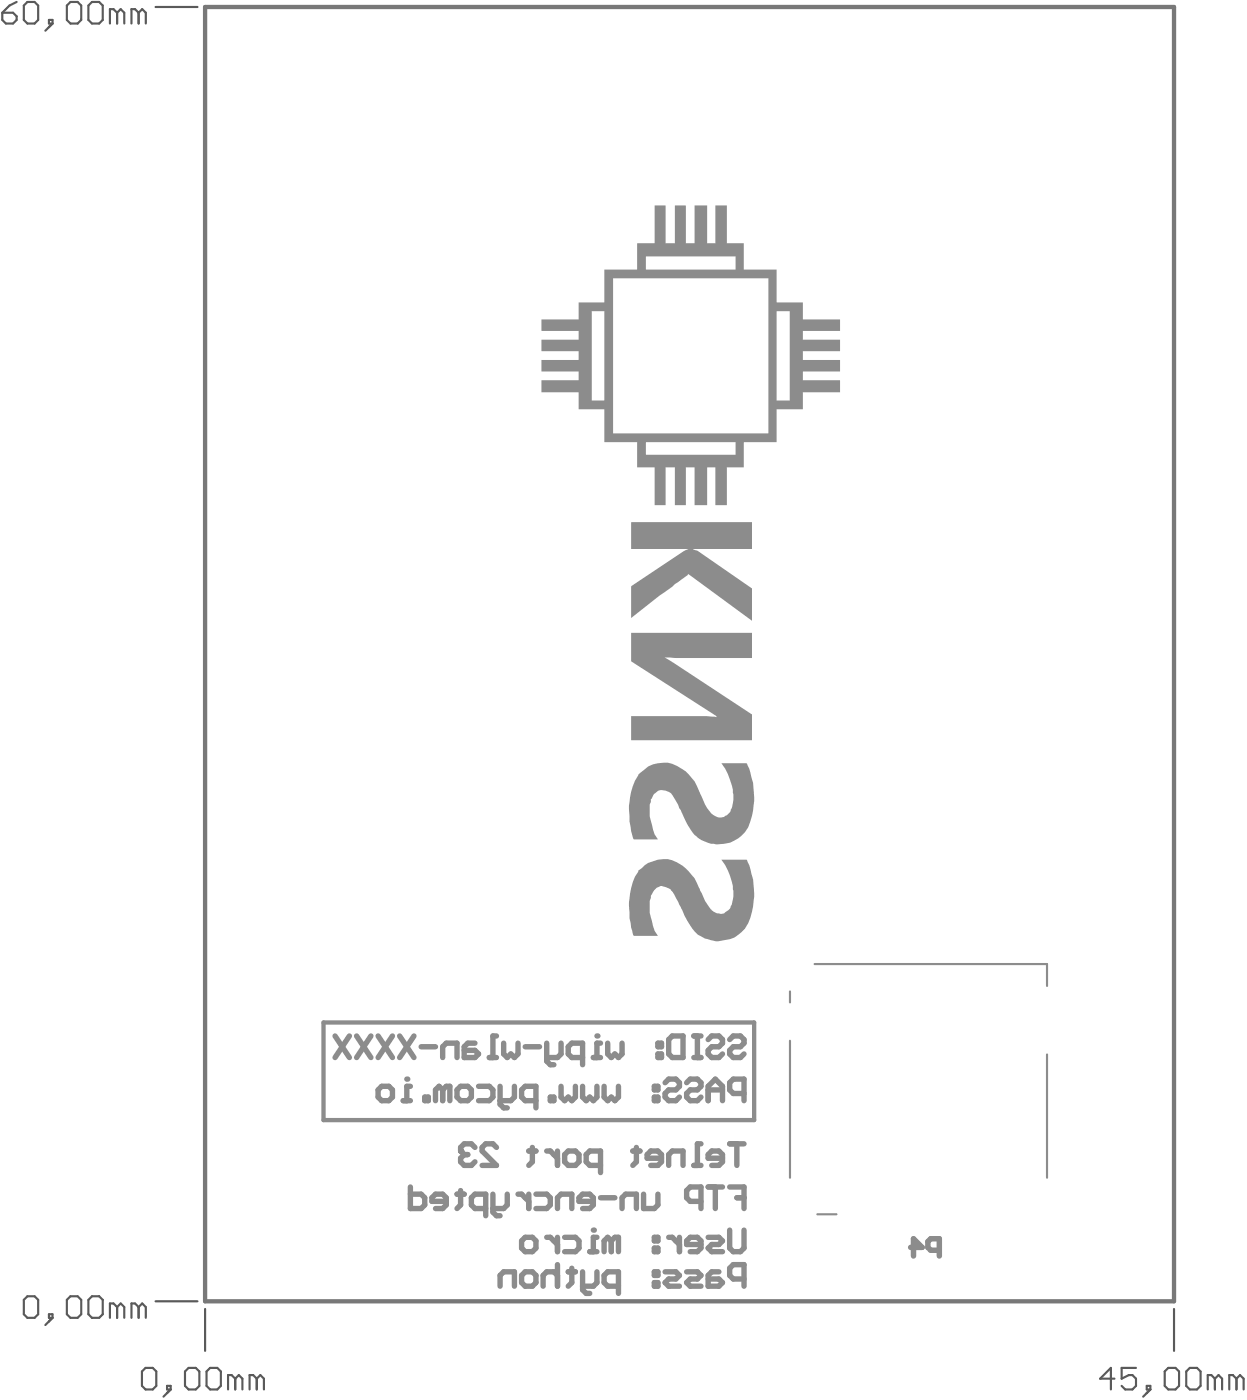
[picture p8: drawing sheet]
<svg xmlns="http://www.w3.org/2000/svg" width="193mm" height="216mm" viewBox="0 0 193 216" stroke-linecap="round" stroke-linejoin="round" font-family="sans-serif">
<path d="M31.7 1.1h149.6v199.9h-149.6z" fill="none" stroke="#787878" stroke-width=".67"/>
<g fill="none" stroke="#5a5a5a" stroke-width=".33">
<path d="M.4 2h1.6l.6 .5v.6l-.6 .5h-1.1l-.5-.5zM2.6 .3l-1.1 .6-1.1 1.1M4.2 .3h1.1l.6 .6v2.2l-.6 .5h-1.1l-.5-.5v-2.2zM7.6 3.1h.5v.5h-.5zM8.1 3.6l-1.1 1.1M10.9 .3h1.1l.5 .6v2.2l-.5 .5h-1.1l-.6-.5v-2.2zM14.2 .3h1.1l.6 .6v2.2l-.6 .5h-1.1l-.5-.5v-2.2zM18.1 2l-.6-.6h-.5v2.2M18.1 2v1.6M18.1 2l.5-.6 .6 .6v1.6M21.4 2l-.5-.6h-.6v2.2M21.4 2v1.6"/>
<path d="M21.4 2l.6-.6 .5 .6v1.6M24 1.1h6.5M4.2 200.2h1.1l.6 .6v2.2l-.6 .6h-1.1l-.5-.6v-2.2zM7.6 203h.5v.6h-.5zM8.1 203.6l-1.1 1.1M10.9 200.2h1.1l.5 .6v2.2l-.5 .6h-1.1l-.6-.6v-2.2zM14.2 200.2h1.1l.6 .6v2.2l-.6 .6h-1.1l-.5-.6v-2.2zM18.1 201.9l-.6-.6h-.5v2.3M18.1 201.9v1.7M18.1 201.9l.5-.6 .6 .6v1.7M21.4 201.9l-.5-.6h-.6v2.3M21.4 201.9v1.7"/>
<path d="M21.4 201.9l.6-.6 .5 .6v1.7M22.5 211.3h1.1l.5 .5v2.3l-.5 .5h-1.1l-.6-.5v-2.3zM24 201h6.5M25.8 214.1h.6v.5h-.6zM26.4 214.6l-1.1 1.1M29.1 211.3h1.1l.6 .5v2.3l-.6 .5h-1.1l-.5-.5v-2.3zM31.7 202.2v6.5M32.5 211.3h1.1l.5 .5v2.3l-.5 .5h-1.1l-.6-.5v-2.3zM36.3 213l-.5-.6h-.6v2.2M36.3 213v1.6M36.3 213l.6-.6 .5 .6v1.6M39.7 213l-.6-.6h-.5v2.2"/>
<path d="M39.7 213v1.6M39.7 213l.5-.6 .6 .6v1.6M172.1 213h-2.2l1.7-1.7v3.3M175.5 211.3h-2.2v1.7l1.1-.6h.5l.6 .6v1.1l-.6 .5h-1.1l-.5-.5M177.1 214.1h.6v.5h-.6zM177.7 214.6l-1.1 1.1M180.5 211.3h1.1l.5 .5v2.3l-.5 .5h-1.1l-.6-.5v-2.3zM181.3 202.2v6.5M183.8 211.3h1.1l.5 .5v2.3l-.5 .5h-1.1l-.6-.5v-2.3zM187.7 213l-.6-.6h-.5v2.2M187.7 213v1.6M187.7 213l.5-.6 .6 .6v1.6"/>
<path d="M191 213l-.6-.6h-.5v2.2M191 213v1.6M191 213l.5-.6 .6 .6v1.6"/>
</g>
<path d="M122 153.1v1.7M125.8 148.9h35.9v3.4M122 160.8v21.1M161.7 162.9v19M126.2 187.6h3" fill="none" stroke="#8c8c8c" stroke-width=".33"/>
<path d="M50 157.9h66.5v15.1h-66.5z" fill="none" stroke="#8c8c8c" stroke-width=".67"/>
<path d="M140.7 192.7h1.7l-1.3-1.4v2.7M145.1 193.1h-1.3l-.5-.4v-.9l.5-.5h1.3v2.7" fill="none" stroke="#8c8c8c" stroke-width=".85"/>
<g fill="none" stroke="#8c8c8c" stroke-width=".83">
<path d="M77.2 198.7v-1.7l.6-.5h1.7v2.2M81.1 196.5h1.1l.6 .5v1.1l-.6 .6h-1.1l-.5-.6v-1.1zM86.1 197l-.5-.5h-1.2l-.5 .5v1.7M86.1 195.3v3.4M87.8 196.5h1.1M88.3 195.9v2.2l-.5 .6M90 196.5v2.7l.5 .6h.6M91.1 193.3h1.1M92.2 196.5v1.6l-.5 .6h-1.7M92.2 191.1h-.5v2.2M94.4 191.7l.6-.6h.5v2.2M94.4 191.7l-.5-.6-.6 .6v1.6"/>
<path d="M94.4 191.7v1.6M95.5 198.7h-1.6l-.6-.6v-1.1l.6-.5h1.6v3.3M101.1 196.5h.5v.5h-.5zM101.1 198.1h.5v.6h-.5zM101.1 191.1h.5v.6h-.5zM101.1 192.8h.5v.5h-.5zM102.7 196.5h1.7l.6 .5-.6 .6h-1.1l-.6 .5 .6 .6h1.7M103.3 191.1h.5l1.2 1.1M105 191.1v2.2M106.1 196.5h1.6l.6 .5-.6 .6h-1.1l-.5 .5 .5 .6h1.7M108.3 192.2h-2.2v-.5l.5-.6h1.1l.6 .6v1.1l-.6 .5h-1.1M109.4 191.1h1.6l.6 .6-.6 .5h-1.1l-.5 .6 .5 .5h1.7"/>
<path d="M111 196.5h-1.1l-.5 .5v1.7h1.6l.6-.6-.6-.5h-1.6M112.7 190v2.8l.6 .5h1.1l.5-.5v-2.8M114.9 197.6h-1.6l-.6-.6v-1.1l.6-.6h1.6v3.4"/>
</g>
<circle cx="91.7" cy="190" r=".42" fill="#8c8c8c"/>
<path d="M81.1 191.1h1.1l.6 .6v1.1l-.6 .5h-1.1l-.5-.5v-1.1zM84.4 191.1h.6l1.1 1.1M86.1 191.1v2.2M87.2 191.1h1.7l.5 .6v1.1l-.5 .5h-1.7" fill="none" stroke="#8c8c8c" stroke-width=".83"/>
<path d="M101.1 31.7v5.9h-2.7v4h-5.1v5.1h-3.9v2.6h-5.8v1.8h5.8v1.4h-5.8v1.7h5.8v1.4h-5.8v1.8h5.8v1.3h-5.8v1.9h5.8v2.6h3.9v5.1h5.1v3.9h2.7v5.8h1.7v-5.8h1.4v5.8h1.7v-5.8h1.4v5.8h1.9v-5.8h1.3v5.8h1.8v-5.8h2.6v-3.9h5.1v-5.1h4v-2.6h5.8v-1.9h-5.8v-1.3h5.8v-1.8h-5.8v-1.4h5.8v-1.7h-5.8v-1.4h5.8v-1.8h-5.8v-2.6h-4v-5.1h-5.1v-4h-2.6v-5.9h-1.8v5.9h-1.3v-5.9h-1.9v5.9h-1.4v-5.9h-1.7v5.9h-1.4v-5.9zM91.4 48.1h1.9v13.8h-1.9zM98.6 134.5v.2a9.7 9.7 0 0 0-1.5 5.2l.1 1.9 .6 2.7 .1 .1h3.7a7.1 7.1 0 0 1-1.1-2.9l-.1-.7v-1.4a2.86 2.86 0 0 1 1.3-2.6 .94 .94 0 0 1 1.1 0 2.63 2.63 0 0 1 1.6 1.7l.8 1.5a11.8 11.8 0 0 0 2.6 4.2 5.7 5.7 0 0 0 5.7 .4 5.4 5.4 0 0 0 2.7-4 11.6 11.6 0 0 0-.9-8h-3.9a7.9 7.9 0 0 1 1.6 6.9l-.1 .3a1.74 1.74 0 0 1-1.6 1.2 2.48 2.48 0 0 1-2.1-1.6l-1.1-2.1a7.4 7.4 0 0 0-5-4.8 5.3 5.3 0 0 0-4.3 1.6zM98.8 119.4a9.4 9.4 0 0 0-1.6 6.6v.9l.3 1.5 .4 1.3h3.7a7.1 7.1 0 0 1-1.1-2.9l-.1-.7a5.1 5.1 0 0 1 .1-2.2 1.86 1.86 0 0 1 1.1-1.7 1.86 1.86 0 0 1 2.1 .3l1.5 2.7a9.9 9.9 0 0 0 2.6 4.2 5.4 5.4 0 0 0 7.8-1.6 12.6 12.6 0 0 0-.3-9.9h-3.9a8.6 8.6 0 0 1 1.8 6.2l-.2 .7a2.07 2.07 0 0 1-1.7 1.5 2.54 2.54 0 0 1-2.1-1.5l-1.1-2.3a6.7 6.7 0 0 0-5.2-4.7 5.2 5.2 0 0 0-4.1 1.6zM97.5 80.7v4.1h8.9l-.8 .3-8.1 5.5v4.9l4.4-3.5 4.5-3.3 9.8 7.2v-5l-8.5-5.8-.7-.3h9.2v-4.1zM97.5 97.8v4.4l13.2 8.4v.2l-1.6-.2h-11.6v3.7h18.7v-3.9l-12.1-8-1.5-.8h13.6v-3.8zM99.8 68.3h13.8v1.9h-13.8zM99.8 39.6h13.8v2h-13.8zM94.7 43h24v23.9h-24zM120 48.1h2v13.8h-2z" fill="#8c8c8c"/>
<g fill="none" stroke="#8c8c8c" stroke-width=".83">
<path d="M73.4 177.2l-.6-.5h-1.1l-.6 .5v.6M76.7 177.2l-.6-.5h-1.1l-.5 .5v.6l2.2 2.2h-2.2M81.7 177.8h1.1M82.2 177.2v2.3l-.5 .5M84.4 177.8h.6l1.1 1.1M86.1 177.8v2.2M87.8 177.8h1.1l.5 .5v1.2l-.5 .5h-1.1l-.6-.5v-1.2zM97.7 177.8h1.2M98.3 177.2v2.3l-.6 .5M102.2 178.9h-2.2v-.6l.5-.5h1.1l.6 .5v1.2l-.6 .5h-1.1M108.3 176.7h-.6v3.3M111.6 178.9h-2.2v-.6l.5-.5h1.1l.6 .5v1.2l-.6 .5h-1.1"/>
<path d="M112.7 176.7h2.2M113.8 176.7v3.3M63.4 183.3v3.4h1.7l.5-.6v-1.1l-.5-.5h-1.7M68.9 185.6h-2.2v-.6l.6-.5h1.1l.5 .5v1.1l-.5 .6h-1.1M70.6 184.5h1.1M71.1 183.9v2.2l-.5 .6M75 186.7h-1.6l-.6-.6v-1.1l.6-.5h1.6v3.3M76.1 184.5v2.7l.6 .6h.5M78.4 184.5v1.6l-.6 .6h-1.7M80 184.5h.6l1.1 1.1M81.7 184.5v2.2M82.8 184.5h1.6l.6 .5v1.1l-.6 .6h-1.6"/>
<path d="M86.1 186.7v-1.7l.6-.5h1.6v2.2M91.7 185.6h-2.3v-.6l.6-.5h1.1l.6 .5v1.1l-.6 .6h-1.1M92.8 185h2.2M92.8 180h-1.7l-.6-.5v-1.2l.6-.5h1.7v3.3M96.1 186.7v-1.7l.5-.5h1.7v2.2M99.4 184.5v2.2h1.7l.5-.6v-1.6M103.3 180v-1.7l.5-.5h1.7v2.2M107.2 180h1.1M108.3 185.6h-1.7l-.5-.6v-1.1l.5-.6h1.7v3.4M109.4 183.3h2.2M110.5 183.3v3.4M112.7 183.3h2.2v3.4"/>
<path d="M113.8 185h1.1"/>
</g>
<circle cx="71.1" cy="177.8" r=".42" fill="#8c8c8c"/>
<g fill="none" stroke="#8c8c8c" stroke-width=".83">
<path d="M62.3 170h1.1M63.4 167.8h-.6v2.2M65.6 169.5h.6v.5h-.6zM68.4 168.4l.5-.6h.6v2.2M68.4 168.4v1.6M68.4 168.4l-.6-.6-.5 .6v1.6M71.1 177.8l.6 .5M71.1 167.8h1.2l.5 .6v1.1l-.5 .5h-1.2l-.5-.5v-1.1zM71.7 178.3h.6M71.7 178.3l-.6 .6v.6l.6 .5h1.1l.6-.5M73.9 167.8h1.7l.5 .6v1.1l-.5 .5h-1.7M77.2 167.8v2.8l.6 .5h.6"/>
<path d="M79.5 167.8v1.7l-.6 .5h-1.7M82.8 170h-1.7l-.5-.5v-1.1l.5-.6h1.7v3.3M85 169.5h.6v.5h-.6zM86.7 167.8v1.7l.5 .5 .6-.5 .5 .5 .6-.5v-1.7M90 167.8v1.7l.5 .5 .6-.5 .6 .5 .5-.5v-1.7M93.3 167.8v1.7l.6 .5 .5-.5 .6 .5 .5-.5v-1.7M101.1 167.8h.5v.6h-.5zM101.1 169.5h.5v.5h-.5zM102.7 167.2l.6-.5h1.1l.6 .5v.6l-.6 .6h-1.1l-.6 .5v.6l.6 .5h1.1l.6-.5M106.1 167.2l.5-.5h1.1l.6 .5v.6l-.6 .6h-1.1l-.5 .5v.6l.5 .5h1.1l.6-.5M109.4 170v-2.2l1.1-1.1 1.1 1.1v2.2M109.4 168.4h2.2"/>
<path d="M114.9 168.9h-1.6l-.6-.5v-1.2l.6-.5h1.6v3.3"/>
</g>
<circle cx="62.8" cy="166.7" r=".42" fill="#8c8c8c"/>
<path d="M59 167.8h1.1l.5 .6v1.1l-.5 .5h-1.1l-.6-.5v-1.1zM91.7 163.4h1.1M92.8 161.1h-.6v2.3M93.9 161.1v1.7l.5 .6 .6-.6 .5 .6 .6-.6v-1.7M101.6 161.1h.6v.6h-.6zM101.6 162.8h.6v.6h-.6zM103.8 160h1.7v3.4h-1.7l-.5-.6v-2.2zM107.2 160h1.1M107.2 163.4h1.1M107.7 160v3.4M109.4 160.6l.5-.6h1.1l.6 .6v.5l-.6 .6h-1.1l-.5 .5v.6l.5 .6h1.1l.6-.6M112.7 160.6l.6-.6h1.1l.5 .6v.5l-.5 .6h-1.1l-.6 .5v.6l.6 .6h1.1l.5-.6" fill="none" stroke="#8c8c8c" stroke-width=".83"/>
<circle cx="92.2" cy="160" r=".42" fill="#8c8c8c"/>
<g fill="none" stroke="#8c8c8c" stroke-width=".83">
<path d="M51.8 160l2.2 3.4M54 160l-2.2 3.4M55.1 160l2.2 3.4M57.3 160l-2.2 3.4M58.4 160l2.2 3.4M60.6 160l-2.2 3.4M61.7 160l2.2 3.4M63.9 160l-2.2 3.4M65.1 161.7h2.2M68.4 163.4v-1.7l.5-.6h1.7v2.3M73.4 161.1h-1.1l-.6 .6v1.7h1.7l.5-.6-.5-.6h-1.7M75.6 163.4h1.1"/>
<path d="M76.7 160h-.6v3.4M77.8 161.1v1.7l.6 .6 .5-.6 .6 .6 .5-.6v-1.7M81.1 161.7h2.2M84.4 161.1v2.8l.6 .6h.6M86.7 161.1v1.7l-.6 .6h-1.7M90 163.4h-1.7l-.5-.6v-1.1l.5-.6h1.7v3.4"/>
</g>
</svg>
